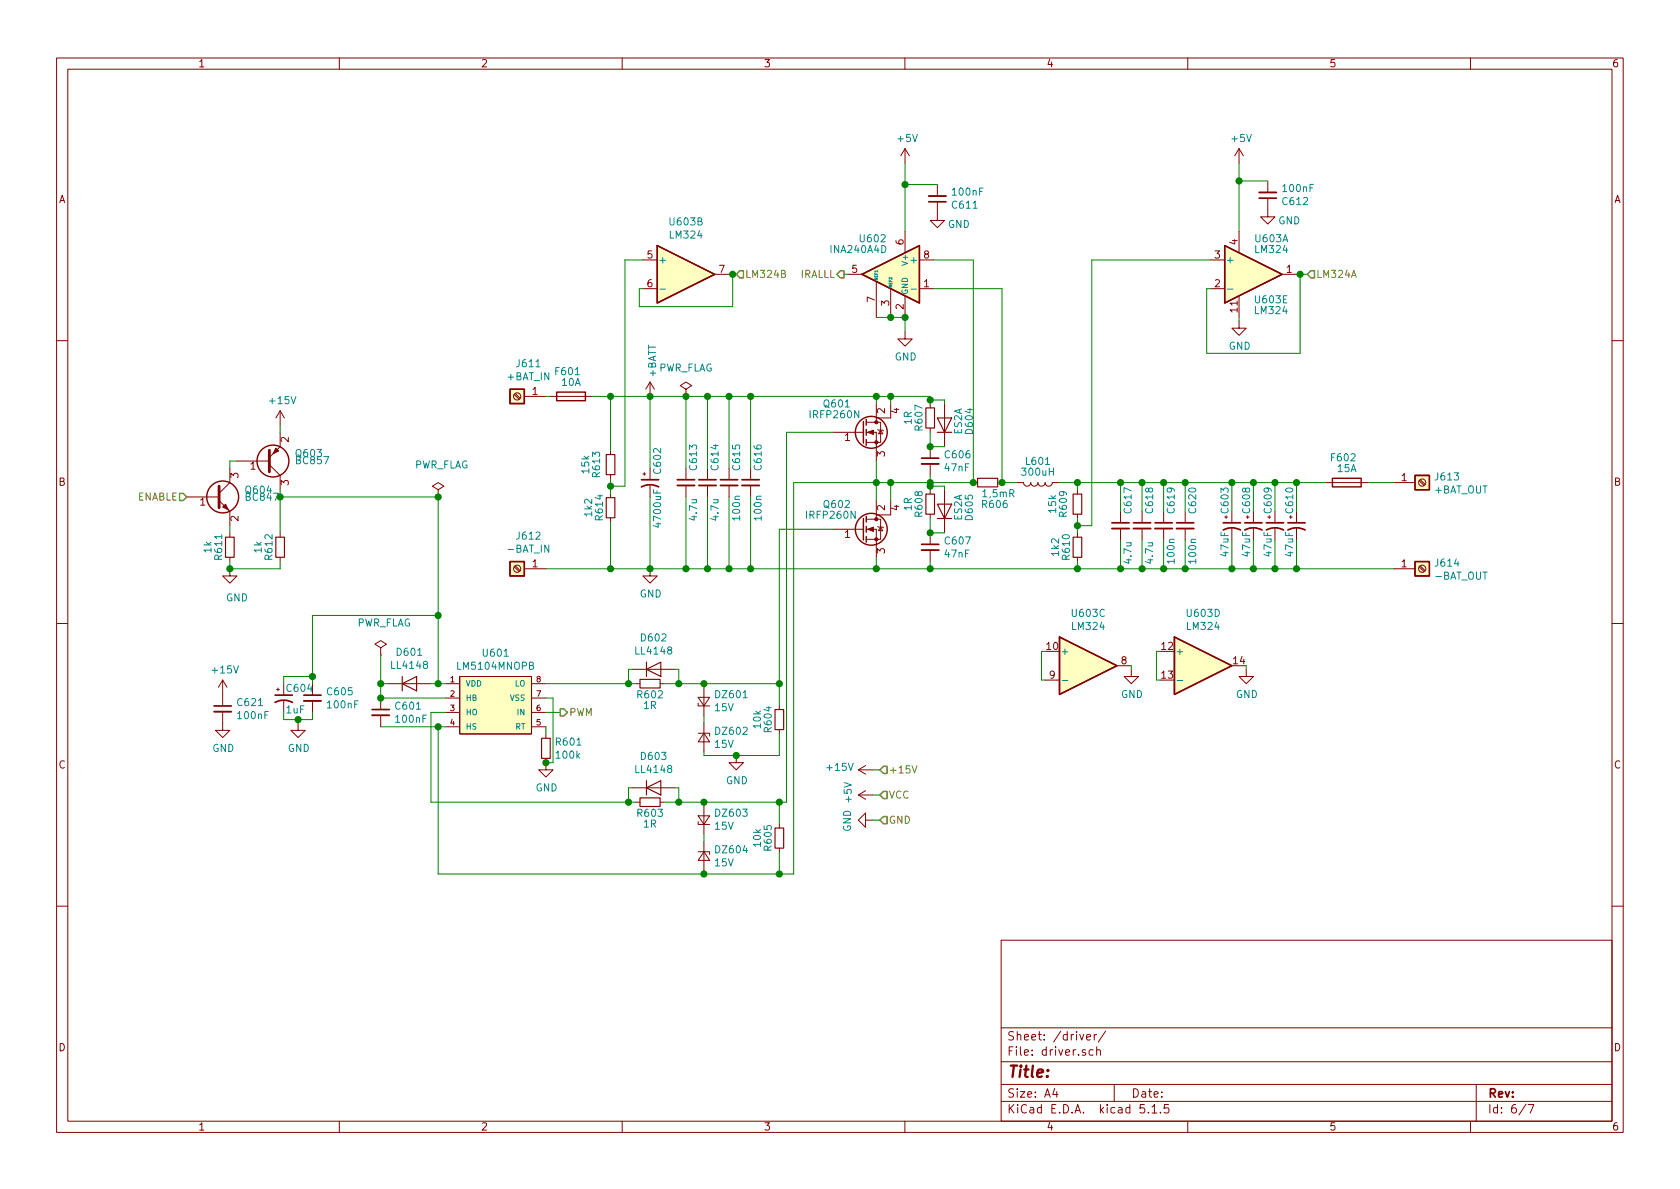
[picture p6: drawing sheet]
<svg xmlns="http://www.w3.org/2000/svg" width="297mm" height="210mm" viewBox="0 0 297 210" stroke-linecap="round" stroke-linejoin="round" font-family="sans-serif">
<defs><g id="words">
<text font-size="2.8" fill="#840000" x="178" y="190.5">Title:</text>
<g font-size="2.1" fill="#840000">
<text x="178" y="184">Sheet: /driver/</text>
<text x="178" y="186.7">File: driver.sch</text>
<text x="178" y="196.9">KiCad E.D.A. kicad 5.1.5</text>
<text x="178" y="194.1">Size: A4</text>
<text x="200" y="194.1">Date:</text>
<text x="263" y="194.1">Rev:</text>
<text x="263" y="196.9">Id: 6/7</text>
</g>
<g font-size="1.8" fill="#840000">
<text x="35" y="11.9">1</text>
<text x="85" y="11.9">2</text>
<text x="135" y="11.9">3</text>
<text x="185" y="11.9">4</text>
<text x="235" y="11.9">5</text>
<text x="285" y="11.9">6</text>
<text x="10.4" y="35.9">A</text>
<text x="285.4" y="35.9">A</text>
<text x="114.5" y="45.7">5</text>
<text x="159.8" y="43.3" transform="rotate(-90 159.8 43.3)">6</text>
<text x="163.3" y="45.7">8</text>
<text x="214.8" y="45.7">3</text>
<text x="218.8" y="43.3" transform="rotate(-90 218.8 43.3)">4</text>
<text x="114.5" y="50.8">6</text>
<text x="127.2" y="48.3">7</text>
<text x="150.6" y="48.3">5</text>
<text x="154.7" y="53.4" transform="rotate(-90 154.7 53.4)">7</text>
<text x="163.3" y="50.8">1</text>
<text x="214.8" y="50.8">2</text>
<text x="227.5" y="48.3">1</text>
<text x="157.2" y="54.1" transform="rotate(-90 157.2 54.1)">3</text>
<text x="159.8" y="54.7" transform="rotate(-90 159.8 54.7)">2</text>
<text x="218.8" y="55.2" transform="rotate(-90 218.8 55.2)">11</text>
<text x="94.1" y="69.8">1</text>
<text x="149.4" y="78">1</text>
<text x="156.5" y="73.1" transform="rotate(-90 156.5 73.1)">2</text>
<text x="159" y="73.1" transform="rotate(-90 159 73.1)">4</text>
<text x="44.3" y="83.1">1</text>
<text x="51.1" y="78.2" transform="rotate(-90 51.1 78.2)">2</text>
<text x="156.5" y="80.7" transform="rotate(-90 156.5 80.7)">3</text>
<text x="10.4" y="85.9">B</text>
<text x="35.4" y="89.4">1</text>
<text x="42.2" y="84.6" transform="rotate(-90 42.2 84.6)">3</text>
<text x="51.1" y="85.8" transform="rotate(-90 51.1 85.8)">3</text>
<text x="247.8" y="85.1">1</text>
<text x="285.4" y="85.9">B</text>
<text x="42.2" y="92.2" transform="rotate(-90 42.2 92.2)">2</text>
<text x="149.4" y="95.1">1</text>
<text x="156.5" y="90.3" transform="rotate(-90 156.5 90.3)">2</text>
<text x="159" y="90.3" transform="rotate(-90 159 90.3)">4</text>
<text x="94.1" y="100.3">1</text>
<text x="156.5" y="97.9" transform="rotate(-90 156.5 97.9)">3</text>
<text x="247.8" y="100.3">1</text>
<text x="185.1" y="114.9">10</text>
<text x="198.3" y="117.5">8</text>
<text x="205.4" y="114.9">12</text>
<text x="218.1" y="117.5">14</text>
<text x="50.8" y="122.3">C604</text>
<text x="185.6" y="120">9</text>
<text x="205.4" y="120">13</text>
<text x="10.4" y="135.9">C</text>
<text x="285.4" y="135.9">C</text>
<text x="10.4" y="185.9">D</text>
<text x="285.4" y="185.9">D</text>
<text x="35" y="199.9">1</text>
<text x="85" y="199.9">2</text>
<text x="135" y="199.9">3</text>
<text x="185" y="199.9">4</text>
<text x="235" y="199.9">5</text>
<text x="285" y="199.9">6</text>
</g>
<g font-size="1.8" fill="#008484">
<text x="158.8" y="25.1">+5V</text>
<text x="217.9" y="25.1">+5V</text>
<text x="168.5" y="34.6">100nF</text>
<text x="226.9" y="34">100nF</text>
<text x="118.5" y="39.9">U603B</text>
<text x="167.6" y="40.3">GND</text>
<text x="168.5" y="36.9">C611</text>
<text x="226" y="39.7">GND</text>
<text x="226.9" y="36.3">C612</text>
<text x="116.3" y="46.6">+</text>
<text x="118.5" y="42.2">LM324</text>
<text x="147" y="44.7">INA240A4D</text>
<text x="152.2" y="42.8">U602</text>
<text x="161.4" y="46.6">+</text>
<text x="216.7" y="46.6">+</text>
<text x="219.7" y="47" transform="rotate(-90 219.7 47)">V+</text>
<text x="222" y="42.8">U603A</text>
<text x="222" y="44.7">LM324</text>
<text x="222" y="53.6">U603E</text>
<text x="222" y="55.5">LM324</text>
<text x="91.5" y="64.9">J611</text>
<text x="116.3" y="65.7">PWR_FLAG</text>
<text x="158.2" y="63.7">GND</text>
<text x="217.2" y="61.8">GND</text>
<text x="47.8" y="71.5">+15V</text>
<text x="89.7" y="67.3">+BAT_IN</text>
<text x="98.3" y="66.3">F601</text>
<text x="99.3" y="68.2">10A</text>
<text x="116" y="66.7" transform="rotate(-90 116 66.7)">+BATT</text>
<text x="143.4" y="74">IRFP260N</text>
<text x="145.8" y="72.1">Q601</text>
<text x="161.2" y="75" transform="rotate(-90 161.2 75)">1R</text>
<text x="163.1" y="76" transform="rotate(-90 163.1 76)">R607</text>
<text x="170.1" y="76.8" transform="rotate(-90 170.1 76.8)">ES2A</text>
<text x="172" y="76.6" transform="rotate(-90 172 76.6)">D604</text>
<text x="52.5" y="80.8">Q603</text>
<text x="52.5" y="82.1">BC857</text>
<text x="73.2" y="82.8">PWR_FLAG</text>
<text x="104.2" y="83.6" transform="rotate(-90 104.2 83.6)">15k</text>
<text x="116.9" y="83.6" transform="rotate(-90 116.9 83.6)">C602</text>
<text x="123.2" y="83" transform="rotate(-90 123.2 83)">C613</text>
<text x="127.1" y="83" transform="rotate(-90 127.1 83)">C614</text>
<text x="130.9" y="83" transform="rotate(-90 130.9 83)">C615</text>
<text x="134.7" y="83" transform="rotate(-90 134.7 83)">C616</text>
<text x="167.1" y="83.4">47nF</text>
<text x="167.2" y="81">C606</text>
<text x="181.5" y="82.2">L601</text>
<text x="235.5" y="81.6">F602</text>
<text x="236.5" y="83.5">15A</text>
<text x="43.6" y="87.3">Q604</text>
<text x="43.6" y="88.6">BC847</text>
<text x="106.1" y="84.3" transform="rotate(-90 106.1 84.3)">R613</text>
<text x="145.8" y="89.8">Q602</text>
<text x="173.8" y="89.8">R606</text>
<text x="173.9" y="87.9">1,5mR</text>
<text x="180.9" y="84.1">300uH</text>
<text x="253.6" y="87.3">+BAT_OUT</text>
<text x="253.9" y="85">J613</text>
<text x="91.5" y="95.4">J612</text>
<text x="104.7" y="91.3" transform="rotate(-90 104.7 91.3)">1k2</text>
<text x="106.6" y="91.9" transform="rotate(-90 106.6 91.9)">R614</text>
<text x="116.9" y="93" transform="rotate(-90 116.9 93)">4700uF</text>
<text x="123.2" y="91.9" transform="rotate(-90 123.2 91.9)">4.7u</text>
<text x="127.1" y="91.9" transform="rotate(-90 127.1 91.9)">4.7u</text>
<text x="130.9" y="91.9" transform="rotate(-90 130.9 91.9)">100n</text>
<text x="134.7" y="91.9" transform="rotate(-90 134.7 91.9)">100n</text>
<text x="142.8" y="91.7">IRFP260N</text>
<text x="161.2" y="90.3" transform="rotate(-90 161.2 90.3)">1R</text>
<text x="163.1" y="91.3" transform="rotate(-90 163.1 91.3)">R608</text>
<text x="170.1" y="92.1" transform="rotate(-90 170.1 92.1)">ES2A</text>
<text x="172" y="91.9" transform="rotate(-90 172 91.9)">D605</text>
<text x="186.7" y="90.6" transform="rotate(-90 186.7 90.6)">15k</text>
<text x="188.6" y="91.3" transform="rotate(-90 188.6 91.3)">R609</text>
<text x="200.1" y="90.6" transform="rotate(-90 200.1 90.6)">C617</text>
<text x="203.9" y="90.6" transform="rotate(-90 203.9 90.6)">C618</text>
<text x="207.7" y="90.6" transform="rotate(-90 207.7 90.6)">C619</text>
<text x="211.5" y="90.6" transform="rotate(-90 211.5 90.6)">C620</text>
<text x="217.2" y="90.6" transform="rotate(-90 217.2 90.6)">C603</text>
<text x="221" y="90.6" transform="rotate(-90 221 90.6)">C608</text>
<text x="224.8" y="90.6" transform="rotate(-90 224.8 90.6)">C609</text>
<text x="228.7" y="90.6" transform="rotate(-90 228.7 90.6)">C610</text>
<text x="37.4" y="97.7" transform="rotate(-90 37.4 97.7)">1k</text>
<text x="39.3" y="98.9" transform="rotate(-90 39.3 98.9)">R611</text>
<text x="46.3" y="97.7" transform="rotate(-90 46.3 97.7)">1k</text>
<text x="48.2" y="98.9" transform="rotate(-90 48.2 98.9)">R612</text>
<text x="90" y="97.7">-BAT_IN</text>
<text x="167.1" y="98.6">47nF</text>
<text x="167.2" y="96.3">C607</text>
<text x="187.2" y="98.2" transform="rotate(-90 187.2 98.2)">1k2</text>
<text x="189.2" y="98.9" transform="rotate(-90 189.2 98.9)">R610</text>
<text x="200.1" y="99.5" transform="rotate(-90 200.1 99.5)">4.7u</text>
<text x="203.9" y="99.5" transform="rotate(-90 203.9 99.5)">4.7u</text>
<text x="207.7" y="99.5" transform="rotate(-90 207.7 99.5)">100n</text>
<text x="211.5" y="99.5" transform="rotate(-90 211.5 99.5)">100n</text>
<text x="217.2" y="98.3" transform="rotate(-90 217.2 98.3)">47uF</text>
<text x="221" y="98.3" transform="rotate(-90 221 98.3)">47uF</text>
<text x="224.8" y="98.3" transform="rotate(-90 224.8 98.3)">47uF</text>
<text x="228.7" y="98.3" transform="rotate(-90 228.7 98.3)">47uF</text>
<text x="253.9" y="100.2">J614</text>
<text x="40" y="106.3">GND</text>
<text x="113.1" y="105.7">GND</text>
<text x="253.8" y="102.5">-BAT_OUT</text>
<text x="63" y="110.8">PWR_FLAG</text>
<text x="113.5" y="113.4">D602</text>
<text x="189.7" y="109.1">U603C</text>
<text x="189.7" y="111.4">LM324</text>
<text x="210" y="109.1">U603D</text>
<text x="210" y="111.4">LM324</text>
<text x="37.7" y="119.1">+15V</text>
<text x="69.3" y="118.3">LL4148</text>
<text x="70.3" y="116">D601</text>
<text x="81.1" y="118.4">LM5104MNOPB</text>
<text x="85.5" y="116.1">U601</text>
<text x="112.5" y="115.7">LL4148</text>
<text x="187.5" y="115.8">+</text>
<text x="207.8" y="115.8">+</text>
<text x="42.1" y="124.9">C621</text>
<text x="58" y="123">C605</text>
<text x="58" y="125.3">100nF</text>
<text x="70.1" y="125.5">C601</text>
<text x="112.8" y="123.5">R602</text>
<text x="113.8" y="125.4">1R</text>
<text x="126.4" y="125.8">15V</text>
<text x="126.7" y="123.5">DZ601</text>
<text x="198.2" y="123.4">GND</text>
<text x="218.5" y="123.4">GND</text>
<text x="42.2" y="127.2">100nF</text>
<text x="50.6" y="126.2">1uF</text>
<text x="70.1" y="127.8">100nF</text>
<text x="98.4" y="131.8">R601</text>
<text x="126.7" y="129.9">DZ602</text>
<text x="134.5" y="128.7" transform="rotate(-90 134.5 128.7)">10k</text>
<text x="136.4" y="129.4" transform="rotate(-90 136.4 129.4)">R604</text>
<text x="37.5" y="133">GND</text>
<text x="50.9" y="133">GND</text>
<text x="98.5" y="134.2">100k</text>
<text x="112.5" y="136.7">LL4148</text>
<text x="113.5" y="134.4">D603</text>
<text x="126.4" y="132.3">15V</text>
<text x="146.4" y="136.3">+15V</text>
<text x="94.7" y="139.9">GND</text>
<text x="128.3" y="138.7">GND</text>
<text x="150.6" y="141.8" transform="rotate(-90 150.6 141.8)">+5V</text>
<text x="112.8" y="144.4">R603</text>
<text x="113.8" y="146.3">1R</text>
<text x="126.4" y="146.7">15V</text>
<text x="126.7" y="144.4">DZ603</text>
<text x="134.5" y="149.7" transform="rotate(-90 134.5 149.7)">10k</text>
<text x="150.5" y="147.1" transform="rotate(-90 150.5 147.1)">GND</text>
<text x="126.4" y="153.2">15V</text>
<text x="126.7" y="150.9">DZ604</text>
<text x="136.4" y="150.3" transform="rotate(-90 136.4 150.3)">R605</text>
</g>
<g font-size="1.8" fill="#848400">
<text x="131.7" y="49.1">LM324B</text>
<text x="141.4" y="49.1">IRALLL</text>
<text x="232.7" y="49.1">LM324A</text>
<text x="24.2" y="88.5">ENABLE</text>
<text x="100.6" y="126.6">PWM</text>
<text x="157.1" y="136.8">+15V</text>
<text x="157.1" y="141.2">VCC</text>
<text x="157.1" y="145.7">GND</text>
</g>
<g font-size="1.4" fill="#008484">
<text x="160.5" y="46.6" transform="rotate(-90 160.5 46.6)">V+</text>
<text x="160.5" y="52.2" transform="rotate(-90 160.5 52.2)">GND</text>
<text x="82.3" y="121.4">VDD</text>
<text x="82.3" y="123.9">HB</text>
<text x="90.2" y="123.9">VSS</text>
<text x="91.1" y="121.4">LO</text>
<text x="82.3" y="126.5">HO</text>
<text x="82.3" y="129">HS</text>
<text x="91.1" y="129">RT</text>
<text x="91.6" y="126.5">IN</text>
</g>
<g font-size="1.4" fill="#840000">
<text x="79.6" y="120.6">1</text>
<text x="79.6" y="123.2">2</text>
<text x="79.6" y="125.7">3</text>
<text x="94.9" y="125.7">6</text>
<text x="94.9" y="123.2">7</text>
<text x="94.9" y="120.6">8</text>
<text x="79.6" y="128.3">4</text>
<text x="94.9" y="128.3">5</text>
</g>
<g font-size=".7" fill="#008484">
<text x="155.2" y="49.7" transform="rotate(-90 155.2 49.7)">REF1</text>
<text x="157.7" y="50.9" transform="rotate(-90 157.7 50.9)">REF2</text>
</g>
</g></defs>
<g fill="none" stroke="#840000" stroke-width=".18">
<path d="M10 10.3h277v189.9h-277zM12 12.2h273v186.1h-273zM60 10.3v1.9M110 10.3v1.9M160 10.3v1.9M210 10.3v1.9M260 10.3v1.9M160 26.3v2.5M160 26.3l-.7 1.3M160 26.3l.8 1.3M165.7 35.7v3.3h1.3l-1.3 1.3-1.2-1.3h1.2M165.7 32.6v2.1"/>
<path d="M219.1 26.3l-.8 1.3M219.1 26.3v2.5M219.1 26.3l.7 1.3M224.2 35v3.3h1.2l-1.2 1.3-1.3-1.3h1.3M224.2 32v2M113.7 51h2.5M113.7 46h2.5M126.4 48.5h2.5M149.9 48.5h2.5M154.9 49.8v6.3M157.5 51v5.1M160 58.7v1.2h1.3l-1.3 1.3-1.3-1.3h1.3"/>
<path d="M160 40.9v3.8M160 52.3v3.8M162.6 51h2.5M162.6 46h2.5M214 51h2.5M214 46h2.5M219.1 56.8v1.2h1.2l-1.2 1.3-1.3-1.3h1.3M219.1 40.9v3.8M219.1 52.3v3.8M226.7 48.5h2.5M10 60.2h2M49.5 76.4v2.6l-1.9 1.9"/>
<path d="M49.5 72.6l-.7 1.3M49.5 72.6v2.6M49.5 72.6l.8 1.3M90.9 69.8l.9 .8M91.1 69.6l.9 .8M92.7 70.1h3.8M97.2 70.1h7.6M107.9 79.6v.8M114.9 67.6l-.7 1.2M114.9 67.6v2.5M114.9 67.6l.8 1.2M121.3 68.8l1-.6-1-.6-1 .6 1 .6v1.3"/>
<path d="M121.3 70.1h.1M147.3 76.4h5.1M152.5 76.4h.2M153.2 76.4h1.7v5.1M153.2 74.7h1.7M154.9 74.7h.8v3.5h-2.5M154.9 71.4v3.3M155.2 75.9l.1 .2h.8l.1 .1M155.7 76.1l.4 .6h-.8zM157.5 71.4v2.5h-2.6M164.5 71.4v.7M164.5 75.7v.7"/>
<path d="M164.5 79v2M167 71.4v7.6M285 60.2h2M33 87.9h5.7M38.7 88.5l1.9 1.9v2.6M40.6 82.8v2.5l-1.9 1.9M40.6 94.2v.8M40.6 98.5v.8M41.9 81.5h5.7M47.6 82.2l1.9 1.9v2.5M49.5 94.2v.8M49.5 98.5v.8"/>
<path d="M77.5 86.6l1-.6-1-.7-1 .7 1 .6v1.3M77.5 87.9h.1M107.9 83.9v.8M107.9 87.2v.8M107.9 91.6v.7M113.7 83.8h.5M113.9 83.6v.5M114.9 82.8v2M114.9 85.8v2.1M121.3 82.8v2M121.3 85.8v2.1M125.1 82.8v2"/>
<path d="M125.1 85.8v2.1M128.9 82.8v2M128.9 85.8v2.1M132.7 82.8v2M132.7 85.8v2.1M147.3 93.6h5.1M152.5 93.6h.2M153.2 93.6h1.7v5.1M153.2 91.8h1.7M154.9 91.8h.8v3.6h-2.5M154.9 88.5v3.3M155.2 93.1l.1 .1h.8l.1 .1"/>
<path d="M155.7 93.2l.4 .6h-.8zM157.5 88.5v2.6h-2.6M164.5 82v2.1M164.5 86.6v.8M164.5 90.9v.8M164.5 94.2v2.1M164.5 97.3v2M167 86.6v7.6M172.1 85.3h.7M176.4 85.3h.8M179.7 85.3h1.3a.63 .63 0 0 0 .6 .7 .63 .63 0 0 0 .6-.7 .63 .63 0 0 0 .7 .7 .63 .63 0 0 0 .6-.7 .63 .63 0 0 0 .6 .7 .63 .63 0 0 0 .7-.7 .63 .63 0 0 0 .6 .7 .63 .63 0 0 0 .7-.7h1.2M190.5 86.6v.8"/>
<path d="M190.5 90.9v.8M190.5 94.2v.8M190.5 98.5v.8M198.1 90.4v2.1M198.1 93.5v2M201.9 90.4v2.1M201.9 93.5v2M205.7 90.4v2.1M205.7 93.5v2M209.5 90.4v2.1M209.5 93.5v2M216.5 91.4h.5"/>
<path d="M216.8 91.2v.5M217.8 90.4v2.1M217.8 93.5v2M220.3 91.4h.6M220.6 91.2v.5M221.6 90.4v2.1M221.6 93.5v2M224.2 91.4h.5M224.4 91.2v.5M225.4 90.4v2.1M225.4 93.5v2M228 91.4h.5"/>
<path d="M228.2 91.2v.5M229.2 90.4v2.1M229.2 93.5v2M234.3 85.3h7.6M246.4 85.3h3.8M250.9 85l.9 .8M251.1 84.8l.9 .9M10 110.3h2M40.6 100.6v1.2h1.3l-1.3 1.3-1.2-1.3h1.2M67.3 114.5l1-.6-1-.6-1 .6 1 .6v1.3M67.3 115.8h.1M81.3 119.6h12.7v10.2h-12.7z"/>
<path d="M90.9 100.2l.9 .9M91.1 100.1l.9 .8M92.7 100.6h3.8M111.8 118.4h7.6M114.9 100.6v1.2h1.3l-1.3 1.3-1.2-1.3h1.2M197.5 117.7h2.5M200 118.4v1.2h1.3l-1.3 1.3-1.2-1.3h1.2M220.3 118.4v1.2h1.3l-1.3 1.3-1.2-1.3h1.2M246.4 100.6h3.8M250.9 100.2l.9 .9M251.1 100.1l.9 .8M285 110.3h2"/>
<path d="M39.4 125.9v3.3h1.2l-1.2 1.2-1.3-1.2h1.3M39.4 120.3l-.8 1.2M39.4 120.3v4.5M39.4 120.3l.7 1.2M48.9 121.9h.5M49.1 121.7v.5M50.2 120.9v2M50.2 123.9v2.1M52.7 127.9v1.3h1.3l-1.3 1.2-1.3-1.2h1.3M55.2 123.9v2.1M67.3 123.4v2.1M67.3 126.5v2"/>
<path d="M68.6 120.9h7.6M78.7 120.9h2.6M78.7 123.4h2.6M78.7 126h2.6M78.7 128.5h2.6M94 120.9h2.5M94 123.4h2.5M94 126h2.5M94 128.5h2.5M96.5 134.1v2h1.3l-1.3 1.3-1.3-1.3h1.3M96.5 129.8v.8M111.8 139.3h7.6"/>
<path d="M112.4 120.9h.8M116.7 120.9h.8M123.4 124.3v.5h2.1M123.4 123.3h2.1l-1 1.5zM123.4 129.7h2.1v.5M124.5 129.7l1 1.5h-2.1zM124.5 121.5v5.1M124.5 127.9v5.1M130.2 133.6v1.3h1.2l-1.2 1.2-1.3-1.2h1.3M137.8 124.7v.8M137.8 129v.8M151.8 136.1l1.2 .8"/>
<path d="M151.8 136.1h2.5M153 135.4l-1.2 .7M153 139.8l-1.2 .8M184.8 120.3h2.5M112.4 141.9h.8M116.7 141.9h.8M123.4 150.6h2.1v.5M123.4 145.3v.5h2.1M123.4 144.3h2.1l-1 1.5zM124.5 150.6l1 1.5h-2.1zM124.5 142.5v5.1M124.5 148.8v5.1"/>
<path d="M137.8 145.7v.7M137.8 150v.7M151.8 140.6l1.2 .7M151.8 140.6h2.5M153 145v-1.2l-1.2 1.2 1.2 1.3v-1.3h1.3M10 160.2h2M177 166.3h108v32h-108zM285 160.2h2M60 198.3v1.9M110 198.3v1.9M160 198.3v1.9M177 194.8h108"/>
<path d="M177 191.8h108M177 187.8h108M177 181.8h108M186.5 192.5l-.4 1h1M186.8 193v1M192.1 183.4l.7-.1v-.3l-.5-.1-.2 .2 .1 .7h.6M193.3 185.7l-.5-.1-.2 .3 .1 .6h.6M193.5 182.9v1M193.9 185.7h.1a.37 .37 0 0 1 .6 .1v.8M193.9 182.9l-.4 .3M193.9 185.1v1.5M195.5 182.3l-1.3 2"/>
<path d="M197 191.8v3M202.3 195.3h-.7l-.1 .7 .3-.1 .5 .1 .1 .2-.1 .5-.2 .1-.6-.1M203 196.7v.1M203.7 195.8l.4-.5v1.5M203.7 196.8h.8M205.2 196.7v.1M206.6 195.3h-.7l-.1 .7 .2-.1 .6 .1 .1 .2-.1 .5-.2 .1-.6-.1M210 198.3v1.9M260 198.3v1.9M261 191.8v6.5M269.8 195.2l-1.2 2M270.2 195.3h1l-.6 1.5"/>
<circle cx="91.4" cy="70.1" r=".63"/>
<circle cx="251.5" cy="85.3" r=".63"/>
<circle cx="91.4" cy="100.6" r=".63"/>
<circle cx="251.5" cy="100.6" r=".63"/>
</g>
<g fill="none" stroke="#840000" stroke-width=".33">
<path d="M164.2 34.7h3.1M222.6 34h3.1M119.8 85.8h3M123.6 85.8h3M127.4 85.8h3M131.2 85.8h3M162.9 97.3h3.1M162.9 82h3.1M196.6 93.5h3M200.4 93.5h3.1M204.2 93.5h3.1M208 93.5h3.1"/>
<path d="M37.8 125.9h3.1M53.7 123.9h3.1M65.8 126.5h3"/>
</g>
<g fill="none" stroke="#840000" stroke-width=".3">
<path d="M164.2 35.7h3.1M222.6 35h3.1M113.4 86.1a3.2 3.2 0 0 1 3.1 0M113.4 84.8h3.1M119.8 84.8h3M123.6 84.8h3M127.4 84.8h3M131.2 84.8h3M162.9 96.3h3.1M162.9 81h3.1M196.6 92.5h3M200.4 92.5h3.1"/>
<path d="M204.2 92.5h3.1M208 92.5h3.1M216.3 93.7a3.2 3.2 0 0 1 3 0M216.3 92.5h3M220.1 93.7a3.2 3.2 0 0 1 3 0M220.1 92.5h3M223.9 93.7a3.2 3.2 0 0 1 3 0M223.9 92.5h3M227.7 93.7a3.2 3.2 0 0 1 3.1 0M227.7 92.5h3.1M37.8 124.8h3.1M48.6 124.2a3.2 3.2 0 0 1 3.1 0"/>
<path d="M48.6 122.9h3.1M53.7 122.9h3.1M65.8 125.5h3"/>
</g>
<g fill="#ffffc2" stroke="#ffffc2" stroke-width=".18">
<path d="M81.3 119.6h12.7v10.2h-12.7z"/>
<path d="M90.2 99.3h2.5v2.5h-2.5z"/>
<path d="M90.2 68.8h2.5v2.6h-2.5z"/>
<path d="M250.2 84.1h2.5v2.5h-2.5z"/>
<path d="M250.2 99.3h2.5v2.5h-2.5z"/>
<path d="M207.6 112.6l10.2 5.1-10.2 5.1z"/>
<path d="M187.3 112.6l10.2 5.1-10.2 5.1z"/>
<path d="M216.5 43.4l10.2 5.1-10.2 5.1z"/>
<path d="M152.4 48.5l10.2-5.1v10.2z"/>
<path d="M116.2 43.4l10.2 5.1-10.2 5.1z"/>
</g>
<g fill="none" stroke="#840000" stroke-width=".25">
<path d="M116.2 43.4l10.2 5.1-10.2 5.1zM152.4 48.5l10.2-5.1v10.2zM216.5 43.4l10.2 5.1-10.2 5.1zM90.2 68.8h2.5v2.6h-2.5zM98.4 69.3h5.1v1.6h-5.1zM152.7 74.5v3.9M153.2 74.2v1M153.2 75.9v1.1M153.2 77.7v1M90.2 99.3h2.5v2.5h-2.5zM152.7 91.7v3.8M153.2 91.3v1"/>
<path d="M153.2 93.1v1M153.2 94.9v1M235.6 84.6h5.1v1.5h-5.1zM250.2 84.1h2.5v2.5h-2.5zM250.2 99.3h2.5v2.5h-2.5zM187.3 112.6l10.2 5.1-10.2 5.1zM207.6 112.6l10.2 5.1-10.2 5.1z"/>
<circle cx="154.1" cy="76.4" r="2.82"/>
<circle cx="39.4" cy="87.9" r="2.82"/>
<circle cx="48.3" cy="81.5" r="2.82"/>
<circle cx="154.1" cy="93.6" r="2.82"/>
</g>
<g fill="#840000" stroke="#840000" stroke-width=".18">
<path d="M153.4 93.6l1-.4v.8z"/>
<path d="M153.4 76.4l1-.3v.7z"/>
<path d="M39.4 89.7l.5-.6 .5 1.1z"/>
<path d="M48.8 79.2l.5 .6-1 .5z"/>
<circle cx="154.9" cy="95.4" r=".28"/>
<circle cx="154.9" cy="91.8" r=".28"/>
<circle cx="154.9" cy="78.2" r=".28"/>
<circle cx="154.9" cy="74.7" r=".28"/>
</g>
<g fill="none" stroke="#840000" stroke-width=".2">
<path d="M163.7 72.1h1.5v3.6h-1.5zM165.7 73.9h2.6l-1.3 2.5zM165.7 76.4h2.6M39.9 95h1.5v3.5h-1.5zM48.8 95h1.5v3.5h-1.5zM107.2 88h1.5v3.6h-1.5zM107.2 80.4h1.5v3.5h-1.5zM163.7 87.4h1.5v3.5h-1.5zM165.7 89.1h2.6l-1.3 2.6zM165.7 91.7h2.6M172.8 84.6h3.6v1.5h-3.6zM189.7 95h1.6v3.5h-1.6z"/>
<path d="M189.7 87.4h1.6v3.5h-1.6zM71.1 119.6v2.6M114.3 118.4l2.5-1.3v2.5zM114.3 117.1v2.5M71.1 120.9l2.6-1.3v2.6zM95.8 130.6h1.5v3.5h-1.5zM113.2 120.1h3.5v1.6h-3.5zM114.3 139.3l2.5-1.3v2.6zM114.3 138v2.6M137 125.5h1.6v3.5h-1.6zM113.2 141.1h3.5v1.5h-3.5zM137 146.4h1.6v3.6h-1.6z"/>
</g>
<path d="M116.7 51.1h1M161.1 51.1h1M217 51.1h1M218.4 51.1l1.2 .5-1.2 .4M219.2 49.8v.9M187.8 120.3h1M208.1 120.3h1" fill="none" stroke="#008484" stroke-width=".18"/>
<path d="M47.6 79.6v3.8M38.7 86v3.8" fill="none" stroke="#840000" stroke-width=".51"/>
<g fill="none" stroke="#008400" stroke-width=".18">
<path d="M160 32.6h5.7M160 28.8v12.1M219.1 28.8v12.1M219.1 32h5.1M113.7 46h-3.2v40h-2.6M128.9 48.5h1.3M129.5 48.5v5.7h-16.5v-3.2h.7M149.2 48.5h.7M154.9 56.1h5.1v2.6M165.1 46h7v39.3h-31.8v69.3h-62.8v-26.1M165.1 51h12.1v34.3h2.5M214 46h-21v47h-2.5"/>
<path d="M219.1 56.1v.7M229.2 48.5h1.9M229.9 48.5v14h-16.5v-11.5h.6M49.5 75.2v1.2M96.5 70.1h.7M104.8 70.1h59.7v1.3M107.9 70.1v9.5M114.9 70.1v12.7M121.3 70.1v12.7M125.1 70.1v12.7M128.9 70.1v12.7M132.7 70.1v12.7"/>
<path d="M147.3 76.4h-8.2v65.5h-21.6M154.9 70.1v1.3M157.5 70.1v1.3M164.5 76.4v2.6h2.5M164.5 70.7h2.5v.7M40.6 99.3v1.3h8.9v-1.3M40.6 93v1.2M41.9 81.5h-1.3v1.3M49.5 87.9h28v33M49.5 86.6v7.6M107.9 84.7v2.5M107.9 92.3v8.3"/>
<path d="M114.9 87.9v12.7M121.3 87.9v12.7M125.1 87.9v12.7M128.9 87.9v12.7M132.7 87.9v12.7M147.3 93.6h-9.5v31.1M154.9 81.5v7M154.9 98.7v1.9M157.5 85.3v3.2M164.5 86h2.5v.6M164.5 84.1v2.5M164.5 91.7v2.5h2.5"/>
<path d="M164.5 99.3v1.3M187.3 85.3h47M190.5 85.3v1.3M190.5 91.7v2.5M190.5 99.3v1.3M198.1 85.3v5.1M198.1 95.5v5.1M201.9 85.3v5.1M201.9 95.5v5.1M205.7 85.3v5.1M205.7 95.5v5.1M209.5 85.3v5.1"/>
<path d="M209.5 95.5v5.1M217.8 85.3v5.1M217.8 95.5v5.1M221.6 85.3v5.1M221.6 95.5v5.1M225.4 85.3v5.1M225.4 95.5v5.1M229.2 85.3v5.1M229.2 95.5v5.1M241.9 85.3h4.5M55.2 119.6h-5v1.3M67.3 115.8v7.6h11.4"/>
<path d="M77.5 108.8h-22.3v12.1M96.5 100.6h149.9M111.8 118.4h-.7v2.5M119.4 118.4h.6v2.5M184.8 115.2h-.7v5.1h.7M200 117.7v.7M205.1 115.2h-.6v5.1h.6M220.3 117.7v.7M50.2 126v1.2h5v-1.2M52.7 127.2v.7M67.3 120.9h1.3M67.3 128.5h11.4"/>
<path d="M76.2 120.9h2.5M78.7 126h-2.5v15.9h36.2M96.5 120.9h15.9M96.5 123.4h1.3v11.5h-1.3M96.5 126h2.6M96.5 128.5v1.3M111.8 139.3h-.7v2.6M117.5 120.9h20.3M119.4 139.3h.6v2.6M124.5 120.9v.6M124.5 126.6v1.3M137.8 129.8v3.8h-13.3v-.6"/>
<path d="M154.3 136.1h1.3M124.5 141.9v.6M124.5 147.6v1.2M124.5 153.9v.7M137.8 141.9v3.8M137.8 150.7v3.9M154.3 140.6h1.3M154.3 145h1.3"/>
</g>
<path d="M130.8 47.9h.6v1.2h-.6l-.6-.6zM148.6 47.9h.6v1.2h-.6l-.6-.6zM231.8 47.9h.6v1.2h-.6l-.7-.6zM31.7 87.2h.7l.6 .7-.6 .6h-.7zM99.1 125.3h.6l.6 .7-.6 .6h-.6zM156.2 139.9h.6v1.3h-.6l-.6-.6zM156.2 135.5h.6v1.3h-.6l-.6-.7zM156.2 144.4h.6v1.3h-.6l-.6-.7z" fill="none" stroke="#848400" stroke-width=".25"/>
<path d="M138.2 48.4h.5l.1-.2v-.3l-.6-.1v1.3h.5l.1-.2 .1-.3-.3-.2M161.3 135.4l.4 1.3 .4-1.3" fill="none" stroke="#848400" stroke-width=".18"/>
<g fill="#008400" stroke="#008400" stroke-width=".25">
<circle cx="177.2" cy="85.3" r=".51"/>
<circle cx="108" cy="100.6" r=".51"/>
<circle cx="108" cy="70.1" r=".51"/>
<circle cx="229.9" cy="48.5" r=".51"/>
<circle cx="108" cy="86" r=".51"/>
<circle cx="129.5" cy="48.5" r=".51"/>
<circle cx="77.5" cy="87.9" r=".51"/>
<circle cx="190.5" cy="100.6" r=".51"/>
<circle cx="67.3" cy="120.9" r=".51"/>
<circle cx="190.5" cy="85.3" r=".51"/>
<circle cx="190.5" cy="93" r=".51"/>
<circle cx="40.6" cy="100.6" r=".51"/>
<circle cx="77.5" cy="108.8" r=".51"/>
<circle cx="96.5" cy="134.9" r=".51"/>
<circle cx="219.1" cy="32" r=".51"/>
<circle cx="172.1" cy="85.3" r=".51"/>
<circle cx="164.5" cy="70.7" r=".51"/>
<circle cx="157.5" cy="70.1" r=".51"/>
<circle cx="164.5" cy="100.6" r=".51"/>
<circle cx="164.5" cy="85.3" r=".51"/>
<circle cx="164.5" cy="86" r=".51"/>
<circle cx="164.5" cy="94.2" r=".51"/>
<circle cx="164.5" cy="79" r=".51"/>
<circle cx="157.5" cy="85.3" r=".51"/>
<circle cx="154.9" cy="85.3" r=".51"/>
<circle cx="137.8" cy="154.6" r=".51"/>
<circle cx="130.2" cy="133.6" r=".51"/>
<circle cx="77.5" cy="128.5" r=".51"/>
<circle cx="52.7" cy="127.2" r=".51"/>
<circle cx="137.8" cy="120.9" r=".51"/>
<circle cx="124.5" cy="154.6" r=".51"/>
<circle cx="154.9" cy="70.1" r=".51"/>
<circle cx="137.8" cy="141.9" r=".51"/>
<circle cx="120" cy="141.9" r=".51"/>
<circle cx="124.5" cy="141.9" r=".51"/>
<circle cx="120" cy="120.9" r=".51"/>
<circle cx="124.5" cy="120.9" r=".51"/>
<circle cx="111.1" cy="141.9" r=".51"/>
<circle cx="111.1" cy="120.9" r=".51"/>
<circle cx="67.3" cy="123.4" r=".51"/>
<circle cx="114.9" cy="100.6" r=".51"/>
<circle cx="154.9" cy="100.6" r=".51"/>
<circle cx="114.9" cy="70.1" r=".51"/>
<circle cx="157.5" cy="56.1" r=".51"/>
<circle cx="55.2" cy="119.6" r=".51"/>
<circle cx="49.5" cy="87.9" r=".51"/>
<circle cx="229.2" cy="100.6" r=".51"/>
<circle cx="229.2" cy="85.3" r=".51"/>
<circle cx="225.4" cy="100.6" r=".51"/>
<circle cx="225.4" cy="85.3" r=".51"/>
<circle cx="221.6" cy="100.6" r=".51"/>
<circle cx="221.6" cy="85.3" r=".51"/>
<circle cx="217.8" cy="100.6" r=".51"/>
<circle cx="217.8" cy="85.3" r=".51"/>
<circle cx="209.6" cy="100.6" r=".51"/>
<circle cx="209.6" cy="85.3" r=".51"/>
<circle cx="205.7" cy="100.6" r=".51"/>
<circle cx="205.7" cy="85.3" r=".51"/>
<circle cx="201.9" cy="85.3" r=".51"/>
<circle cx="160" cy="32.6" r=".51"/>
<circle cx="160" cy="56.1" r=".51"/>
<circle cx="77.5" cy="120.9" r=".51"/>
<circle cx="121.3" cy="70.1" r=".51"/>
<circle cx="121.3" cy="100.6" r=".51"/>
<circle cx="125.1" cy="70.1" r=".51"/>
<circle cx="125.1" cy="100.6" r=".51"/>
<circle cx="128.9" cy="70.1" r=".51"/>
<circle cx="128.9" cy="100.6" r=".51"/>
<circle cx="132.7" cy="70.1" r=".51"/>
<circle cx="132.7" cy="100.6" r=".51"/>
<circle cx="198.1" cy="85.3" r=".51"/>
<circle cx="198.1" cy="100.6" r=".51"/>
<circle cx="201.9" cy="100.6" r=".51"/>
</g>
<use href="#words"/>
</svg>
